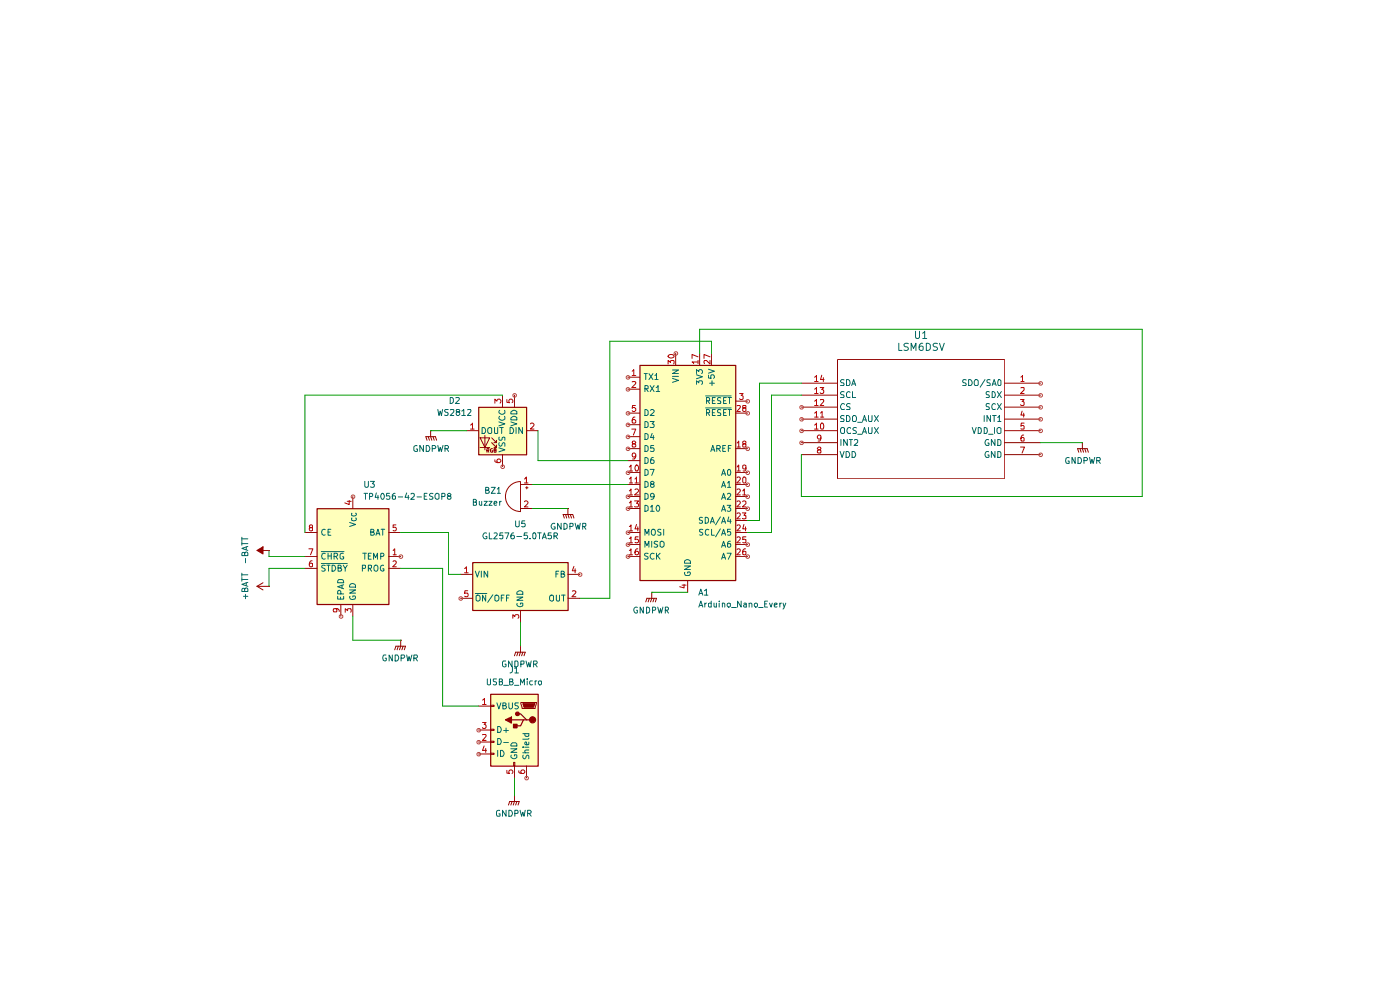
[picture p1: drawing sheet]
<svg xmlns="http://www.w3.org/2000/svg" width="297mm" height="210mm" viewBox="0 0 297 210" stroke-linecap="round" stroke-linejoin="round" font-family="sans-serif">
<g fill="#ffb">
<path d="M100.3 119.3h20.2v10.2h-20.2z"/>
<path d="M101.6 86.4h10.1v10.1h-10.1z"/>
<path d="M67.3 107.9h15.2v20.3h-15.2z"/>
<path d="M104.1 147.3h10.1v15.2h-10.1z"/>
<path d="M135.8 77.5h20.3v45.6h-20.3z"/>
</g>
<g fill="none" stroke="#910000" stroke-width=".21">
<path d="M177.7 76.2h35.4v25.4h-35.4zM90.6 93.4l-.3-.8h2.1l.2 .8M90.8 92.6l.3 .8M91.4 91.4h.1M91.4 91.4v1.2l.2 .8M91.9 92.6l.2 .8M99 91.4h2.5M101.9 92.9h2l-1 2zM101.9 94.9h2M102.9 92.4v3M103.3 95.6h.3l.1-.4h-.4v.7M103.5 95.6l.2 .3"/>
<path d="M104.3 92.9l1 1v-.5M104.3 93.9l1 1v-.5M104.5 95.2l-.4 .1v.5l.1 .1h.3l-.1-.3M104.8 95.5h.4v-.3h-.4v.7h.4v-.3l-.1-.1M104.8 93.9h.5M104.8 94.9h.5M106.6 83.8v2.6M106.6 96.4v2.6M109.1 83.8v2.6M111.7 91.4h2.4M170 93.9h7.6M170 91.4h7.6"/>
<path d="M170 81.3h7.6M170 83.8h7.6M170 86.4h7.6M170 88.9h7.6M170 96.4h7.6M213.1 93.9h7.6M213.1 91.4h7.6M213.1 81.3h7.6M213.1 83.8h7.6M213.1 86.4h7.6M213.1 88.9h7.6M213.1 96.4h7.6"/>
<path d="M228.9 95.9l-.3-.7h2l.3 .7M229.1 95.2l.3 .7M229.6 93.9h.1M229.6 93.9v1.3l.3 .7M230.1 95.2l.3 .7M54.5 116.8h2.6M64.7 112.9h2.5M64.7 118h2.5M74.8 105.3v2.6M82.5 112.9h2.5M82.5 118h2.5M110.4 102.2a3.2 3.2 0 0 0-3.2 3.1 3.2 3.2 0 0 0 3.2 3.2"/>
<path d="M110.4 102.2v6.3M110.4 102.8h2.5M110.4 107.9h2.5M111.5 103.5h.5M111.8 103.2v.5M119.7 109.9l-.2-.8h2l.3 .8M120 109.1l.2 .8M120.5 107.9h.1M120.5 107.9v1.2l.2 .8M121 109.1l.2 .8M54.5 124.4l1.3 .7M54.5 124.4h2.6"/>
<path d="M55.8 123.6l-1.3 .8M57.1 124.4h.1M64.7 120.6h2.5M72.3 128.2v2.5M74.8 128.2v2.5M82.5 120.6h2.5M83.7 137.8l.3-.7h2l-.2 .7M84.5 137.1l-.3 .7M85 135.8h.1M85 135.8v1.3l-.2 .7M85.5 137.1l-.2 .7M97.7 121.8h2.5"/>
<path d="M97.7 126.9h2.5M109.1 139.1l.3-.8h2l-.2 .8M109.9 138.3l-.3 .8M110.4 137.1h.1M110.4 129.5v2.5M110.4 137.1v1.2l-.2 .8M110.9 138.3l-.2 .8M120.5 121.8h2.5M120.5 126.9h2.5M107.9 170.8l.2-.8h2.1l-.3 .8M108.6 170l-.2 .8M109.1 168.7h.1"/>
<path d="M109.1 168.7v1.3l-.2 .8M109.6 170l-.2 .8"/>
</g>
<path d="M101.6 86.4h10.1v10.1h-10.1zM67.3 107.9h15.2v20.3h-15.2zM100.3 119.3h20.2v10.2h-20.2z" fill="none" stroke="#910000" stroke-width=".25"/>
<g fill="none" stroke="#b90000" stroke-width=".21">
<path d="M174.3 79.6l-.2 .9h.7M99.8 90.2l.4-.5v1.3M99.8 91h.8M105 85.5v-.8l.4 .4 .3-.4h.3l.3 .2-.2 .6M105 97.5l.1 .5a.92 .92 0 0 0 1.2-.1v-.3l-.3-.2h-.3l-.3 .2v.3l.3 .2M107.5 84.8v.5l.6 .1-.2-.1v-.4l.3-.2h.3l.3 .2v.4l-.2 .1M112.5 89.9l.2-.2h.3l.3 .3-.1 .3-.7 .7h.8M172.8 80l.4-.3v1.2M172.8 82.5l.4-.3v1.3M172.8 85.1l.4-.3v1.2M172.8 87.6l.4-.3v1.2M172.8 90.2l.4-.5v1.3"/>
<path d="M172.8 91h.8M172.8 80.9h.8M172.8 83.5h.8M172.8 86h.8M172.8 88.5h.8M173.7 95.4l-.3-.3 .3-.3 .4 .1v.4l-.4 .1-.3 .3 .2 .4h.5l.1-.4-.3-.3M174 82.2h.8l-.5 .4 .5 .3-.1 .5-.5 .1-.2-.2M174.1 84.8h.6l.1 .3-.8 .9h.8M174.1 87.6l.3-.3v1.2M174.1 88.5h.7M174.2 92.9l-.1 .1-.4 .1-.3-.2v-.4l.3-.2 .4 .1 .1 .1-.2 1-.4 .1M174.3 89.7a.82 .82 0 0 1 .3 1.3h-.4l-.1-.2v-.8z"/>
<path d="M174.7 80.1v.8M216.5 84.8h.8l-.5 .4 .5 .1v.6l-.2 .1h-.4l-.2-.1M216.5 94.8h.8l-.5 1.3M216.6 80l.3-.3v1.2M216.6 82.3l.6-.1 .1 .5-.8 .8h.8M216.6 80.9h.7M216.8 87.2l-.2 .9h.7M217.2 92.3a.58 .58 0 0 0-.6 .6l.1 .7 .6-.1v-.5l-.2-.2-.4 .1-.1 .1M217.2 87.6v.9M217.3 89.7h-.6l-.1 .7 .1-.1h.4l.2 .1v.5h-.7M65.5 116.4h.9l-.5 1.3M65.9 111.9l-.3-.3 .1-.2 .4-.1 .2 .5-.2 .1h-.4l-.1 .2v.3l.3 .2 .4-.1v-.5l-.2-.1"/>
<path d="M66.2 119a.72 .72 0 0 0-.6 .5 .72 .72 0 0 0 .3 .7l.4-.1v-.6h-.4l-.3 .2M73.7 106.3h.8M74.1 106.2v.8l-.9-.3M83.4 116.8l.3-.4v1.3M83.4 119.1l.4-.1 .3 .3-.8 .9h.8M83.4 117.7h.7M84 111.3h-.6v.6l.4-.1 .3 .3-.1 .4h-.6M111.3 101.6l.4-.4v1.2M111.3 106.4l.1-.1h.4l.2 .2-.1 .3-.6 .7h.7M111.3 102.4h.7M71.2 129.1l.3 .1v.5l-.7 .1v-.7h.8l.3 .2 .1 .4M73.2 129.9v-.8l.5 .4 .1-.4h.6v.8"/>
<path d="M98.6 120.6l.4-.4v1.3M98.6 121.5h.7M99.2 125.3h-.6v.6l.6-.1a.48 .48 0 0 1 0 .7 .48 .48 0 0 1-.6 0M108.8 131.1v-.7l.4 .4 .2-.4h.5l.2 .2v.4l-.2 .1M121.4 125.4l.5-.1 .3 .3-.9 1h.9M121.8 120.1l-.4 1h.8M122 120.6v.9"/>
</g>
<g fill="none" stroke="#006665" stroke-width=".21">
<path d="M102.3 90.7a.71 .71 0 0 1 .7 .4 .71 .71 0 0 1-.2 .8h-.5zM103.5 90.8l.3-.1 .5 .1v1l-.2 .1h-.4a.9 .9 0 0 1-.2-1.1zM104.9 90.7l.1 1.2h.6v-1.2M105.8 89.5l1.3 .4-1.3 .4M105.8 95l1.3 .4-1.3 .4M105.9 93.9l-.1 .5 .3 .3 .4-.3v-.3l.3-.2 .3 .2v.6M105.9 92.7l-.1 .5 .2 .2h.3l.5-.7 .3 .1v.6M106 88.3a.57 .57 0 0 0 .1 .8 .57 .57 0 0 0 .7 0l.3-.2-.1-.6M106 87a.57 .57 0 0 0 .1 .8 .57 .57 0 0 0 .7 0l.3-.2-.1-.6M106 90.7h.8M106.4 90.7v1.2M108.2 90.7a.71 .71 0 0 1 .7 .4 .71 .71 0 0 1-.2 .8h-.5z"/>
<path d="M108.4 89.5l1.2 .4-1.2 .4M108.5 88.6l.5-.3 .4 .1 .2 .2v.5h-1.2zM108.5 87.3l.5-.3 .4 .1 .2 .2v.5h-1.2zM109.5 90.7v1.2M110.8 90.7v1.2l-.7-1.2v1.2M178.2 95.8l.4 1.2 .5-1.2M178.4 90.8l.2-.1 .6 .1v1l-.2 .1h-.4a.9 .9 0 0 1-.2-1.1zM178.4 93.2v1.3M179.1 80.6l-.5-.1-.3 .3 .3 .4 .4 .1v.5h-.7M179.1 83.1h-.5l-.3 .2 .3 .4 .4 .1v.5h-.7M179.1 88.2l-.5-.1-.3 .3 .3 .4 .4 .1v.5h-.7M179.2 85.8a.57 .57 0 0 0-.8 0 .57 .57 0 0 0 0 .8l.2 .3 .6-.1"/>
<path d="M179.5 95.8a.71 .71 0 0 1 .7 .4 .71 .71 0 0 1-.2 .8h-.5zM179.6 80.5a.71 .71 0 0 1 .7 .5 .71 .71 0 0 1-.2 .8h-.5zM179.6 88.1a.71 .71 0 0 1 .7 .5 .71 .71 0 0 1-.2 .8h-.5zM179.7 93.2v1.3l-.7-1.3v1.3M180.2 93.2h.6M180.3 83.2l-.3-.1-.4 .3v.7l.2 .2 .5-.1M180.3 85.7l-.5-.1-.2 .3 .2 .4 .5 .1v.5h-.7M180.4 90.8a.66 .66 0 0 0-.7 .3 .66 .66 0 0 0 .2 .8h.5M180.5 93.2v1.3M180.7 81.8l.4-1.3 .4 1.3M180.8 95.8a.71 .71 0 0 1 .7 .4 .71 .71 0 0 1-.2 .8h-.5zM180.8 83.1v1.2h.7"/>
<path d="M180.8 81.4h.6M181.1 88.1h.3a.84 .84 0 0 1 .1 1.3h-.5l-.2-.2v-.8zM181.3 93.4l.1-.2 .5 .1v.5l-.7 .7h.7M181.7 90.8l-.5-.1-.3 .2 .2 .4 .6 .3-.2 .3h-.6M181.9 92.1h1M181.9 89.6h1M183 89.4l.4-1.3 .4 1.3M183 91.9l.4-1.2 .4 1.2M183.1 89.1h.6M183.1 91.6h.6M184.2 88.1v1.1l.2 .2h.5l.1-1.3M184.2 90.7v1l.2 .2h.5l.1-1.2"/>
<path d="M185.5 88.1l.9 1.3M185.5 90.7l.9 1.2M186.4 88.1l-.9 1.3M186.4 90.7l-.9 1.2M205 80.6h-.7v.5l.4 .1 .3 .4-.2 .2h-.6M205.5 80.5a.71 .71 0 0 1 .7 .5 .71 .71 0 0 1-.2 .8h-.5zM206.2 90.7l.5 1.2 .4-1.2M206.8 80.6l.5-.1 .2 .3v.8l-.2 .2h-.5a1.05 1.05 0 0 1 0-1.2zM207.5 90.7h.3a.65 .65 0 0 1 .4 .7 .65 .65 0 0 1-.7 .5zM208.8 90.7h.2a.65 .65 0 0 1 .5 .7 .65 .65 0 0 1-.7 .5zM208.8 88.1v1.3M209 80.5l-1.1 1.6"/>
<path d="M209.7 93.3a.66 .66 0 0 0-.7 .4 .66 .66 0 0 0 .2 .8l.6-.1v-.4h-.3M209.7 95.8a.66 .66 0 0 0-.7 .4 .66 .66 0 0 0 .2 .8l.6-.1v-.4h-.3M209.7 92.1h1M209.9 83.1h-.5l-.2 .1v.4l.7 .4-.1 .3h-.6M209.9 85.7l-.5-.1-.2 .2v.3l.7 .4-.1 .4h-.6M210.1 80.6l-.5-.1-.2 .2v.3l.7 .4v.3l-.7 .1M210.1 88.1v1.3l-.7-1.3v1.3M210.5 81.8l.4-1.3 .4 1.3M210.5 83.1a.71 .71 0 0 1 .6 .4 .71 .71 0 0 1-.2 .8h-.4zM210.6 81.4h.6M210.6 88.1h.7M210.9 88.1v1.3"/>
<path d="M211 90.7v1.2M211.1 93.2v1.3l-.8-1.3v1.3M211.1 95.8v1.2l-.8-1.2v1.2M211.2 85.8l-.1-.1a.65 .65 0 0 0-.7 .4 .65 .65 0 0 0 .3 .8l.5-.1M211.6 90.8l.2-.1 .5 .1v1l-.1 .1h-.4a.9 .9 0 0 1-.2-1.1zM211.6 83.1l.8 1.2M211.6 85.6l.8 1.3M211.7 88.6l.3-.5v1.3M211.7 93.2a.52 .52 0 0 1 .6 .4v.6l-.1 .3h-.5zM211.7 95.8a.52 .52 0 0 1 .6 .3v.7l-.1 .2h-.5zM211.7 89.4h.6M211.9 80.5l.4 .3v.8l-.1 .2h-.4l-.1-.4 .1-.7z"/>
<path d="M212.4 83.1l-.8 1.2M212.4 85.6l-.8 1.3M68.2 117h4.8M68.2 119.5h5.5M69 112.4l-.3-.1a.61 .61 0 0 0-.5 .7 .61 .61 0 0 0 .8 .5M69 117.4l-.3-.1a.61 .61 0 0 0-.5 .8 .61 .61 0 0 0 .8 .4M69 120a.48 .48 0 0 0-.8 .1l.1 .3 .7 .4-.3 .4-.5-.1M69.3 119.9h.7M69.6 112.9h.4M69.6 117.3v1.3M69.6 117.9h.7M69.7 119.9v1.3"/>
<path d="M70.2 112.3h-.6v1.2h.6M70.3 117.3v1.3M70.4 119.9a.65 .65 0 0 1 .8 .6 .65 .65 0 0 1-.8 .7zM70.9 118h.5l.2-.2-.1-.4-.6-.1v1.3M71.2 118l.4 .6M72.8 117.4h-.5l-.2 .3v.6l.2 .2h.6v-.4h-.3M72.8 119.9l.4 .7 .5-.7M74.2 110.8l1.2 .5-1.2 .4M74.7 109.9l-.1 .4a.52 .52 0 0 0 .6 .2 .52 .52 0 0 0 .3-.6h-.1M74.7 108.9l-.1 .4a.52 .52 0 0 0 .6 .2 .52 .52 0 0 0 .3-.6h-.1M77 117.3h.7M77.4 117.3v1.3"/>
<path d="M78.1 117.9h.5M78.7 112.9l.5-.1v-.4l-.5-.1v1.2h.5l.2-.4-.3-.2M78.7 117.3h-.6v1.3h.6M79.2 118.6v-1.3l.5 1 .4-1v1.3M79.8 113.5l.4-1.2 .4 1.2M79.9 113.2h.6M80.8 118l.6-.1v-.5l-.6-.1v1.3M80.9 112.3h.7M81.2 112.3v1.2M81.4 120l-.1-.1a.64 .64 0 0 0-.6 .6 .64 .64 0 0 0 .5 .7l.2-.1v-.5h-.2M71.6 126.5v.6h1.3v-.6M71.7 120.5l.6-.1v-.4l-.6-.1v1.3h.5l.3-.5-.4-.2"/>
<path d="M71.9 122.9h.7a.52 .52 0 0 1 .3 .7h-1.3zM72.2 126.7v.4M72.3 126v-.5l-.2-.3-.4 .1-.1 .7h1.3M72.6 124.1v.7M72.9 124l-1.3 .5 1.3 .4M73.2 120.6v.6M74.2 125.1h1.2l-1.2 .7h1.2M74.3 126.5a.61 .61 0 0 0 .2 .7 .61 .61 0 0 0 .8-.1l.1-.4v-.2l-.6-.1v.3M74.3 124a.67 .67 0 0 1 .7-.2 .67 .67 0 0 1 .4 .7h-1.2zM76.9 120.6h.5l.2-.2v-.4l-.7-.1v1.3M78.1 120.6h.6l.1-.2v-.4l-.7-.1v1.3M78.4 120.6l.4 .6"/>
<path d="M79.4 120.1l.5-.2a.86 .86 0 0 1 0 1.3 .46 .46 0 0 1-.6-.5zM100.8 121.2l.5 1.2 .4-1.2M100.8 125.9h2.5M101 126.4l.3-.2 .3 .1a.74 .74 0 0 1 .2 1l-.3 .2-.5-.2zM102.1 121.2v1.2M103 126.2v1.3l-.6-1.3v1.3M103.5 121.2v1.2l-.8-1.2v1.2M104.6 126.2l-1.1 1.6M105 126.4l.2-.2 .4 .1a.74 .74 0 0 1 .1 1l-.2 .2-.5-.2zM106.3 126.8h.5M106.9 126.2h-.6v1.3M107.4 126.8h.5"/>
<path d="M108 126.2h-.6v1.3M109.6 126.7h1.3l-1.3 .6h1.3M109.7 128a.65 .65 0 0 0 .5 .7 .65 .65 0 0 0 .7-.3l-.1-.5h-.4v.3M109.7 125.6l.5-.3 .5 .1 .2 .2v.5h-1.3zM116.7 126.4l.2-.2 .5 .2v.9l-.2 .2-.4-.1a.74 .74 0 0 1-.1-1zM117.9 121.8h.5M118 126.2v1.1l.3 .2 .4-.2v-1.1M118.5 121.2h-.6v1.2M119 121.8l.6-.1v-.5h-.6v1.2h.5l.3-.4-.3-.2M119.1 126.2h.8M119.5 126.2v1.3"/>
</g>
<path d="M54.5 116.8l1.3-.8v1.5z" fill="#910000"/>
<path d="M54.5 116.8l1.3-.8v1.5zM57.1 116.8h.1M110.5 149h3.3v.3l-.3 1h-2.8z" fill="none" stroke="#910000" stroke-width=".21"/>
<path d="M104.1 147.3h10.1v15.2h-10.1z" fill="none" stroke="#910000" stroke-width=".25"/>
<path d="M110.9 149.3h2.6l-.3 .7h-2z" fill="#910000"/>
<path d="M110.9 149.3h2.6l-.3 .7h-2z" fill="none" stroke="#910000" stroke-width=".21"/>
<circle cx="112.9" cy="152.7" r=".64" fill="#910000"/>
<g fill="none" stroke="#910000" stroke-width=".25">
<path d="M108.5 152.7h2.5M109.8 151.4h.6l1.3 1.3h.6M111.7 152.7h-.7l-.6 1.3h-1.2"/>
<circle cx="113" cy="152.7" r=".64"/>
</g>
<circle cx="109.8" cy="151.4" r=".38" fill="#910000"/>
<circle cx="109.8" cy="151.4" r=".38" fill="none" stroke="#910000" stroke-width=".25"/>
<path d="M109 161.7h.2v.8h-.2z" fill="none" stroke="#910000" stroke-width=".21"/>
<path d="M108.9 153.6h.7v.7h-.7z" fill="#910000"/>
<path d="M108.9 153.6h.8v.8h-.8z" fill="none" stroke="#910000" stroke-width=".25"/>
<path d="M107.2 152.7l1.3-.6v1.3z" fill="#910000"/>
<path d="M135.8 77.5h20.3v45.6h-20.3zM107.2 152.7l1.3-.6v1.3z" fill="none" stroke="#910000" stroke-width=".25"/>
<g fill="none" stroke="#910000" stroke-width=".21">
<path d="M143.3 74.9v2.6M148.4 74.9v2.6M151 74.9v2.6M133.2 80h2.5M133.2 82.5h2.5M133.2 87.6h2.5M133.2 90.1h2.5M133.2 92.6h2.5M133.2 95.2h2.5M133.2 97.7h2.5M156 87.6h2.6M156 95.2h2.6"/>
<path d="M156 85.1h2.6M133.2 100.2h2.5M133.2 102.8h2.5M133.2 105.3h2.5M133.2 107.9h2.5M133.2 112.9h2.5M133.2 115.5h2.5M133.2 118h2.5M156 100.2h2.6M156 102.8h2.6M156 105.3h2.6M156 107.9h2.6"/>
<path d="M156 112.9h2.6M156 115.5h2.6M156 118h2.6M156 110.4h2.6M137 127.7l.2-.8h2.1l-.3 .8M137.8 126.9l-.3 .8M138.3 125.6h.1M138.3 125.6v1.3l-.3 .8M138.8 126.9l-.3 .8M145.9 123.1v2.5M101.5 149.8h2.6M101.5 154.9h2.6"/>
<path d="M101.5 157.4h2.6M101.5 159.9h2.6M104.1 149.6h.7v.3h-.7zM104.1 154.7h.7v.2h-.7zM104.1 157.2h.7v.3h-.7zM104.1 159.8h.7v.2h-.7zM109.1 162.5v2.5M111.7 162.5v2.5"/>
</g>
<g fill="none" stroke="#b90000" stroke-width=".21">
<path d="M134.1 78.7l.4-.3v1.3M134.1 79.7h.8M141.7 77.2v-.7l.5 .4 .1-.4h.6v.7M141.8 75.4a.75 .75 0 0 1 1.2 .2 .61 .61 0 0 1-.7 .4 .61 .61 0 0 1-.5-.6zM148.1 76.8h-1.3l.4 .3M148.1 75.7l-1.3-.5v.8M148.1 76.5v.6M150.6 76.5v.7l-.7-.7h-.5v.6M150.6 75.7l-1.2-.5v.8M133.5 99.1l.4-.5v1.3M133.5 99.9h.7M134 91h.9l-.5 1.3"/>
<path d="M134.1 81l.6-.1 .2 .4-.9 .9h.9M134.4 94.1l-.3-.3 .1-.2h.4l.3 .3-.3 .2-.4 .1v.6h.5l.2-.1-.1-.5-.2-.1M134.7 88.5a.58 .58 0 0 0-.6 .6l.1 .6h.5l.2-.1v-.4l-.3-.2h-.2l-.3 .2M134.8 86h-.6l-.1 .6 .2-.2h.3l.3 .3v.3l-.3 .3h-.3l-.2-.2M134.9 96.7l-.3 .2h-.4v-.7l.4-.1 .3 .3-.1 .7-.2 .3h-.4M134.9 98.7l.1-.1a.76 .76 0 0 1 .3 1.3l-.4-.1a.94 .94 0 0 1 0-1.1zM156.4 86.1l.6-.1 .1 .4-.8 .9h.8M156.4 94l.3-.4v1.2M156.4 99.1l.3-.5v1.3M156.4 99.9h.7M156.4 94.8h.7M156.9 83.5h.7l-.4 .4 .4 .2v.5l-.2 .2h-.3l-.2-.2"/>
<path d="M157.8 86.5l-.2-.1v-.3l.6-.1v.4l-.6 .2v.5l.2 .2 .4-.2v-.5l-.2-.1M157.8 94.1l-.2-.1v-.3l.4-.1 .2 .1v.3l-.6 .2v.6l.6-.1v-.5l-.2-.1M158.2 99.2l-.2 .3-.4-.1v-.6l.2-.2 .4 .2v.9l-.2 .2h-.4M133.5 101.6l.4-.4v1.2M133.5 104.1l.4-.4v1.3M133.5 106.7l.4-.4v1.2M133.5 111.7l.4-.4v1.3M133.5 114.2l.4-.3v1.2M133.5 116.8l.4-.4v1.3M133.5 102.4h.7M133.5 105h.7M133.5 107.5h.7"/>
<path d="M133.5 112.6h.7M133.5 115.1h.7M133.5 117.7h.7M134.6 106.3h.9l-.5 .5h.4v.6h-.8M134.7 101.6l.3-.4v1.2M134.7 103.9l.2-.2h.3l.3 .4-.9 .9h.9M134.7 102.4h.8M135 111.3l-.3 .9h.8M135.3 116.4a.72 .72 0 0 0-.6 .5 .72 .72 0 0 0 .3 .8l.4-.1a.42 .42 0 0 0-.1-.6 .42 .42 0 0 0-.5 0l-.1 .2M135.3 111.8v.8M135.4 113.9h-.6l-.1 .6h.7v.6h-.7M156.4 101.3l.4-.1 .3 .4-.8 .8h.8"/>
<path d="M156.4 103.9l.4-.2 .3 .4-.8 .9h.8M156.4 106.4l.4-.1 .3 .4-.8 .8h.8M156.4 109l.4-.2 .3 .3-.8 1h.8M156.4 111.5l.4-.2 .3 .4-.8 .9h.8M156.4 114l.4-.1 .3 .3-.8 .9h.8M156.4 116.6l.4-.2 .3 .4-.8 .9h.8M157.5 108.8h.7l-.4 .5 .4 .1v.6h-.7M157.6 104.1l.3-.4v1.3M157.6 106.4l.1-.1h.5v.5l-.7 .7h.7M157.6 105h.6M157.8 101.2l.4 .2v.8l-.1 .2h-.4l-.1-.2v-.8zM157.8 111.3l-.2 .9h.7"/>
<path d="M158.2 116.4h-.3l-.3 .4v.8h.6v-.6l-.4-.1-.2 .1v.2M158.2 111.8v.8M158.2 113.9h-.6v.6h.6v.6h-.6M144.7 124.1h.8M145.1 124v.7l-.9-.2M102.4 148.5l.4-.3v1.2M102.4 153.2h.7l-.4 .5 .4 .2-.1 .5-.5 .1-.1-.2M102.4 155.9l.6-.1 .1 .2-.1 .3-.6 .8h.7M102.4 149.4h.7M102.7 158.2l-.3 1h.8M103 158.7v.9M107.5 163.4v.6l.6 .1-.2-.2v-.3l.3-.3h.3l.3 .3v.3l-.2 .2"/>
<path d="M110.1 163.5l.1 .4a.92 .92 0 0 0 1.1-.1v-.2l-.2-.3h-.4l-.2 .3v.2l.2 .3"/>
</g>
<g fill="none" stroke="#006665" stroke-width=".21">
<path d="M136.7 79.2h.6M137 79.2v1.3M137.7 79.2l.8 1.3M138.5 79.2l-.8 1.3M138.9 79.7l.4-.5v1.3M142.7 78.5h1.2l-1.2 .7h1.2M142.7 79.8h1.2M147.7 79.5l1.3 .4-1.3 .4M147.7 79.2v-.8l.6 .4 .1-.4h.4l.2 .3v.4l-.2 .1M150.3 79.6v.6l.6 .1-.1-.6 .2-.2h.3l.3 .3v.3l-.2 .2M150.3 78.3l1.3 .4-1.3 .5M190.7 72.8v1.5h.6"/>
<path d="M192.7 72.9a.67 .67 0 0 0-.9 .2l.1 .3 .6 .3 .2 .4a.67 .67 0 0 1-.9 .2M193.3 74.3v-1.5l.5 1.1 .5-1.1v1.5M194.2 70.3v1.2l.3 .3h.3l.3-.3v-1.2M195.7 72.8h-.3a1.04 1.04 0 0 0-.2 1.5h.4l.2-.1-.1-.7a.52 .52 0 0 0-.7 .2M195.7 70.7l.5-.4v1.5M195.7 71.8h.9M196.5 72.8l.6 .1 .3 .3v.8l-.6 .3h-.3zM198.9 72.9a.67 .67 0 0 0-.9 .2v.3l.7 .3 .2 .4a.67 .67 0 0 1-.9 .2M199.3 72.8l.5 1.5 .5-1.5M88.5 94.6l-.3-.1-.4 .3v.7l.3 .3 .5-.1v-.5h-.3M89.8 94.5v1.3l-.7-1.3v1.3M90.4 94.5a.71 .71 0 0 1 .8 .4 .71 .71 0 0 1-.3 .9h-.5z"/>
<path d="M91.7 95.2l.7-.1 .1-.4-.3-.2h-.5v1.3M92.9 86.9l.2 1.2 .3-.9 .2 .9 .3-1.2M92.9 94.5l.2 1.3 .3-.9 .2 .9 .4-1.3M94.4 95.2l.7-.1 .1-.4-.3-.2h-.5v1.3M94.7 95.2l.5 .6M95.1 86.9h-.6l-.2 .1 .3 .5h.4v.6h-.7M95.5 84.3h.4l.3 .3v.7l-.4 .3h-.3zM95.6 87l.6-.1 .1 .5-.8 .7h.8M96.7 84.4l.6-.1 .2 .4-.9 .9h.9M97 87.4l-.2-.3 .1-.2h.5l.1 .1v.3l-.6 .2-.1 .1v.3l.2 .2h.3l.2-.2v-.3l-.2-.2M98 87.2l.4-.3v1.2M98 88.1h.7"/>
<path d="M99.2 87l.6-.1 .1 .3-.8 .9h.8M136.8 82.5h.6l.1-.5-.7-.2v1.3M136.8 86.9h.3l.4 .3v.7l-.3 .2h-.4zM136.8 89.4h.3l.4 .3v.7l-.3 .3h-.4zM136.8 91.9h.3l.4 .4v.7l-.3 .2h-.4zM136.8 94.5h.3l.4 .3v.7l-.3 .3h-.4zM136.8 97h.3l.4 .4v.6l-.3 .3h-.4zM136.8 99.6h.3l.4 .3v.7l-.4 .2h-.3zM137.1 82.5l.4 .6M137.9 89.4h.9l-.5 .5 .5 .3-.1 .4h-.8M137.9 99.6h.9l-.5 1.2M137.9 81.8l.9 1.3"/>
<path d="M138 87l.2-.1h.3l.3 .4-.9 .8h.9M138.3 91.9l-.3 .9h.8M138.6 97a.82 .82 0 0 0-.5 1.3h.5l.2-.5-.3-.3h-.2l-.3 .3M138.6 92.4v.8M138.7 94.5h-.6l-.1 .6h.7v.6h-.7M138.8 81.8l-.9 1.3M138.9 80.5h.7M139.2 82.2l.4-.4v1.3M139.2 83.1h.8M142.7 80.3l1.2 .4-1.2 .4M147.7 81.5v-.7l.6 .4v-.4h.5l.2 .1v.5l-.2 .1M149.7 84h5.4"/>
<path d="M149.7 86.5h5.4M149.9 85h.6v-.5l-.6-.2v1.3M149.9 87.5h.6v-.5l-.6-.1v1.2M150.1 85l.4 .6M150.1 87.5l.4 .6M150.5 81.3h1.1M150.8 95.8l.4-1.3 .4 1.3M151 95.4h.6M151 80.8v1M151.1 85h.5M151.1 87.5h.5M151.7 84.3h-.6v1.3h.6"/>
<path d="M151.7 86.9h-.6v1.2h.6M152.1 95.2l.6-.1 .1-.4-.2-.2h-.5v1.3M152.4 95.2l.4 .6M152.9 84.4l-.5-.1-.2 .2v.3l.7 .5-.1 .3h-.6M152.9 87l-.5-.1-.2 .1v.4l.7 .4-.1 .3h-.6M153.3 95.1h.5M153.5 85h.4M153.5 87.5h.4M153.9 94.5h-.6v1.3h.6M154.1 84.3h-.6v1.3h.6M154.1 86.9h-.6v1.2h.6M154.3 99.8l.3-.2a.75 .75 0 0 1 .2 1.2l-.5-.2z"/>
<path d="M154.4 84.3h.8M154.4 86.9h.8M154.5 95.1h.4M154.8 84.3v1.3M154.8 86.9v1.2M155.1 94.5h-.6v1.3M226.8 97.1l-.3-.1-.4 .2v.6l.2 .5h.5v-.5h-.2M228.1 97v1.3l-.7-1.3v1.3M228.7 97a.71 .71 0 0 1 .7 .5 .71 .71 0 0 1-.2 .8h-.5zM230 97.7l.6-.1 .1-.3-.2-.3h-.5v1.3M231.1 97l.3 1.3 .2-.8 .3 .8 .3-1.3M232.7 97.7l.6-.1v-.5l-.6-.1v1.3"/>
<path d="M233 97.7l.4 .6M51.3 114v.7M51.3 114.9v.8M51.3 115.3h1.3M51.3 114.3h1.3M51.9 117.4l.3-.3 .4 .2v.6h-1.3l.2-.7 .4 .1v.6M52.1 118.4v1M52.2 116v.6M52.6 115.9l-1.3 .4 1.3 .5M77.2 104.6h.8M77.4 102.1v1l.2 .3h.3l.2-.3v-1M77.6 104.6v1.3"/>
<path d="M78.4 105.3l.6-.1v-.5l-.6-.1v1.3M78.6 102.1h.8l-.4 .5 .4 .3-.1 .4h-.7M79.8 104.6l-.2 .9h.7M80.2 105.1v.8M80.9 104.7a.6 .6 0 0 1 .7 .5 .6 .6 0 0 1-.5 .7l-.3-.5zM82.6 104.6h-.6v.6h.6v.6h-.6M83.8 104.6h-.2l-.4 .4v.8h.7v-.6h-.4h-.3v.2M84.5 105.4h.9M86.3 104.6l-.4 .9h.9M86.6 105.1v.8M87.2 104.8l.2-.2 .4 .1 .1 .5-.8 .7h.8M88.5 105.4h.9"/>
<path d="M90 105.2h.4M90.6 104.6h-.6v1.3h.6M91.9 104.7l-.5-.1-.3 .3 .1 .3a.57 .57 0 0 1 .6 .6h-.7M92.4 104.8l.2-.2 .5 .2v.9l-.2 .2-.4-.1a.74 .74 0 0 1-.1-1zM93.7 105.3l.7-.1v-.4l-.2-.2h-.5v1.3M95.2 105.2l-.3-.3 .3-.3h.2l.3 .4-.8 .4v.3l.3 .2h.2l.3-.2v-.3l-.3-.2M100.4 106.5h.5l.2-.3-.3-.3h-.4v1.3h.5l.2-.1v-.4l-.3-.2M101.7 106.3v.7l.2 .2 .3-.1M102.2 106.3v.9M102.7 106.3h.7l-.7 .9h.7M103 104h.6v-.5l-.6-.1v1.2h.5l.3-.4-.3-.2M103.2 113.1l-.1-.1a.64 .64 0 0 0-.7 .6 .64 .64 0 0 0 .6 .7l.3-.1v-.4h-.3"/>
<path d="M103.7 106.3h.7l-.7 .9h.7M103.8 113v1.3h.6M104.2 103.4h.9l-.9 1.2h.9M104.8 113.1l.4-.1 .3 .4-.8 .9h.8M104.8 106.8l.6-.1-.2-.4-.4 .2v.5l.2 .2 .3-.1M105.5 103.7l.3-.3v1.2M105.5 104.6h.7M106 106.3v.9M106.3 106.3l-.3 .3M106.7 113h-.6l-.1 .6 .6-.1 .1 .7h-.7M107.1 113h.8l-.5 1.3M109 113a.55 .55 0 0 0-.6 .5l.1 .7a.42 .42 0 0 0 .6-.1 .42 .42 0 0 0-.1-.6h-.5l-.1 .3"/>
<path d="M109.4 110.5v1l.2 .3 .5-.1 .1-.2v-1M109.6 113.8h1.1M111.3 110.5h-.6v.6l.6-.1 .1 .3-.1 .4h-.6M111.8 113h-.5l-.1 .6 .6-.1 .1 .3-.1 .4h-.6M112.4 114.2v.1M113.1 113.1l.4-.1a.9 .9 0 0 1 0 1.3l-.5-.3zM114 113h.8M114.5 113v1.3M115.1 114.3l.4-1.3 .4 1.3M115.1 114h.6M116.9 113h-.6l-.1 .6 .6-.1 .2 .3-.1 .4h-.7M117.5 113.7h.5l.3-.2-.1-.4-.7-.1v1.3"/>
<path d="M117.7 111.1l-.1-.1a.64 .64 0 0 0-.7 .6 .64 .64 0 0 0 .6 .7l.3-.1v-.4h-.3M117.9 113.7l.4 .6M119 111v1.3l-.7-1.3v1.3M119.6 111l.6 .2 .1 .1v.6l-.4 .4h-.3zM120.9 111.7l.6-.1 .1-.5-.7-.1v1.3M122 111l.3 1.3 .3-1 .3 1 .2-1.3M123.6 111.7h.5l.2-.2v-.4l-.7-.1v1.3M123.9 111.7l.4 .6M136.8 102.1h.3l.4 .3v.7l-.4 .3h-.3zM136.8 104.6h.3l.4 .4v.7l-.4 .2h-.3zM136.8 107.2h.3l.4 .3v.7l-.4 .3h-.3zM136.8 113.5v-1.2l.4 .9 .5-.9v1.2"/>
<path d="M136.8 116.1v-1.3l.4 .9 .5-.9v1.3M137.5 117.4a.48 .48 0 0 0-.8 .2l.1 .3 .7 .4-.3 .3-.5-.1M138 107.5l.3-.3v1.3M138 108.5h.8M138.3 102.7l-.3-.3 .1-.2 .4-.1 .3 .3-.3 .3h-.4l-.1 .2v.2l.3 .3 .4-.1 .1-.2v-.2l-.3-.2M138.3 114.8v1.3M138.3 112.4l.5-.1a.86 .86 0 0 1 0 1.2 .46 .46 0 0 1-.6-.4zM138.8 105.2l-.2 .2h-.5v-.7l.4-.1 .3 .3v.5a.57 .57 0 0 1-.7 .5M138.8 117.4l-.3-.1a.64 .64 0 0 0-.6 .7 .64 .64 0 0 0 .6 .6l.3-.1M139.3 117.3v1.3M139.4 107.3a.6 .6 0 0 1 .6 .5 .6 .6 0 0 1-.5 .7l-.3-.6zM139.4 117.9l.6 .7"/>
<path d="M139.5 114.9h-.6a.57 .57 0 0 0 .5 .7v.4h-.6M140 115l.3-.2 .3 .1a.74 .74 0 0 1 .2 1l-.3 .2-.5-.2zM140 117.3l-.7 .8M140.2 112.4l-.4-.1-.3 .2 .1 .3 .6 .2v.5h-.7M140.8 112.3v1.2M145.3 119a.67 .67 0 0 1 .8-.2 .67 .67 0 0 1 .4 .7h-1.3zM149 109.8l-.4-.1-.3 .3 .1 .3 .6 .2v.4h-.7M149.1 112.4h-.7v.4l.7 .4-.3 .3h-.4M149.6 109.7a.52 .52 0 0 1 .7 .4v.6a.52 .52 0 0 1-.7 .3zM150.4 112.4l-.3-.1a.65 .65 0 0 0-.5 .6 .65 .65 0 0 0 .5 .6h.3M150.7 111l.4-1.3 .5 1.3M150.8 110.7h.6"/>
<path d="M151 112.3v1.2h.6M152.8 109.6l-1 1.7M152.8 112.2l-1 1.7M153.1 100.8l.4-1.2 .4 1.2M153.1 103.4l.4-1.3 .4 1.3M153.1 105.9l.4-1.3 .4 1.3M153.1 108.5l.4-1.3 .4 1.3M153.1 111l.4-1.3 .4 1.3M153.1 113.5l.4-1.2 .4 1.2M153.1 116.1l.4-1.3 .4 1.3M153.1 118.6l.4-1.3 .4 1.3M153.2 100.5h.6"/>
<path d="M153.2 103h.6M153.2 105.6h.6M153.2 108.1h.6M153.2 110.7h.6M153.2 113.2h.6M153.2 115.7h.6M153.2 118.3h.6M154.3 107.2h.7l-.4 .5 .3 .1v.6h-.6M154.3 117.3h.8l-.6 1.3M154.3 102.4l.4-.3v1.3M154.3 104.8l.5-.2 .2 .4-.7 .9h.7M154.3 103.4h.7"/>
<path d="M154.6 109.6l-.3 1h.8M154.9 112.3h-.6v.6l.6-.1 .1 .2-.1 .5h-.6M154.9 114.8l-.4 .1-.2 .2v.9h.6v-.7h-.5l-.1 .3M154.9 110.2v.8M51.3 121.6v.7M51.3 122.5v.8M51.3 122.9h1.3M51.3 121.9h1.3M51.6 126.5h1M51.9 125.1l.3-.4 .4 .3v.5h-1.3l.2-.7 .4 .1v.6M52.1 126.1v.9M52.2 123.6v.6"/>
<path d="M52.6 123.5l-1.3 .5 1.3 .4M81.9 138.9a.65 .65 0 0 0-.7 .6 .65 .65 0 0 0 .4 .7l.4-.2v-.4h-.3M83.2 138.9v1.3l-.7-1.3v1.3M83.8 138.9h.5a.72 .72 0 0 1 .2 .9 .72 .72 0 0 1-.7 .4zM85.1 139.6h.5l.3-.2-.2-.5h-.6v1.3M86.3 138.9l.2 1.3 .3-.9 .2 .9 .4-1.3M87.8 139.6h.5l.3-.2-.2-.5h-.6v1.3M88.1 139.6l.5 .6M135.2 128.9a.58 .58 0 0 0-.8 .5 .58 .58 0 0 0 .8 .6v-.5h-.2M136.5 128.8v1.2l-.7-1.2v1.2M137.2 128.8a.64 .64 0 0 1 .7 .6 .64 .64 0 0 1-.7 .6zM138.4 129.5l.6-.1v-.5l-.6-.1v1.2"/>
<path d="M139.5 128.8l.4 1.2 .2-.9 .2 .9 .3-1.2M141.1 129.5l.6-.1v-.5l-.6-.1v1.2M141.4 129.5l.4 .5M145.2 120.1h1.3l-1.3 .7h1.3M145.3 121.4l-.1 .3 .2 .3h.9l.2-.3-.1-.3-.5-.1v.3M148.3 128.8l.4-1.3 .4 1.3M148.3 126.2l.4-1.2 .4 1.2M148.4 128.4h.6M148.4 125.9h.6M149.4 125.3l.5-.3v1.2M149.4 126.2h.8M149.5 127.9v.9"/>
<path d="M149.9 127.9l-.4 .3M150.9 128h-.6v.6l.2 .2 .4-.1M150.9 127.5v1.3M151.5 127.9v.7l.1 .2 .4-.2M152 127.9v.9M152.6 127.5v.1M152.6 127.9v.9M153.2 128l.4-.1 .2 .2v.7M153.2 127.9v.9M154.3 128h.6v.7l-.4 .1-.2-.3zM155.2 128.9h1M157.2 127.5v1.3l-.7-1.3v1.3"/>
<path d="M157.8 128h.5v.8M158.3 128.2l-.6 .2 .2 .4 .4-.1M158.9 128l.4-.1 .2 .2v.7M158.9 127.9v.9M160.1 128h.5v.7l-.3 .1-.3-.3zM161 128.9h.9M162.2 128.1h.4M162.8 127.5h-.6v1.3h.6M163.2 127.9l.4 .9 .2-.9M164.3 128.4l.5-.2v-.2l-.4-.1-.1 .2v.5l.1 .2 .4-.1M165.4 127.9v.9M165.8 127.9l-.4 .1v.2"/>
<path d="M166.1 127.9l.3 .9M166.7 127.9l-.6 1.3M103.4 144v1.1l.2 .2 .5-.2v-1.1M105.3 144l-.7 .1v.3l.6 .3 .1 .4-.2 .2-.5-.1M105.4 149.1l.4 1.3 .5-1.3M105.6 154.1a.71 .71 0 0 1 .7 .4 .71 .71 0 0 1-.2 .9h-.5zM105.6 156.6a.71 .71 0 0 1 .7 .5 .71 .71 0 0 1-.2 .8h-.5zM105.6 159.2v1.2M105.9 144.6h.4l.3-.4-.2-.2h-.5v1.3l.7-.2v-.4l-.3-.1M106.2 159.2a.71 .71 0 0 1 .7 .4 .71 .71 0 0 1-.2 .8h-.5zM106.7 149.7h.4l.3-.4-.2-.2h-.5v1.3h.5l.2-.5-.3-.2M106.8 154.9h1.1"/>
<path d="M106.8 157.5h1.1M106.8 145.4h1.1M107.3 140.2h-.5l-.2 .3v.6l.2 .3 .3 .1 .3-.2v-.4h-.3M107.4 154.4v1M107.9 149.1v1l.3 .3h.3l.2-.3v-1M108.1 144.6l.6-.1v-.5h-.6v1.3h.5l.3-.4-.4-.3M108.4 158.8h1.2l-1.2 .8h1.2M108.5 157.8l.2-.2h.7l.2 .2v.4h-1.2zM108.6 140.2v1.3l-.7-1.3v1.3M108.7 141.5l-.1 1.1-.4 .1M109.1 145.4h1M109.2 140.2h.5l.2 .3v.6a.52 .52 0 0 1-.7 .4z"/>
<path d="M109.2 141.8l.4-.3v1.2M109.2 142.7h.8M110 149.1h-.7v.5l.4 .1 .3 .4-.3 .3-.5-.1M110.4 145.3v-1.3l.4 .9 .5-.9v1.3M110.5 140.9h.5l.2-.2-.1-.5h-.6v1.3M110.9 158.5h.2M110.9 155.6h1.3v.5h-.8v-.5M110.9 159.7h1.3M111.3 158.5h.9M111.6 140.2l.3 1.3 .3-1 .2 1 .3-1.3M111.8 144v.1M111.8 144.4v.9"/>
<path d="M112.2 159.1l-.8 .1-.1 .3 .2 .2M112.2 157.4v.5l-.2 .1-.7-.2 .1-.4h.3l.1 .6M112.2 156.6l-.2 .2h-1.1M112.9 144.4h-.4l-.1 .2v.4l.2 .3 .3-.1M113.2 140.9h.5l.3-.3-.2-.4h-.6v1.3M113.5 140.9l.5 .6M113.5 144.4v.9M113.9 144.4h-.3l-.1 .2M114.2 144.6l.2-.2h.4v.8l-.3 .1-.3-.3zM106 172h-.5l-.2 .2v.7l.2 .2h.6v-.5h-.3M107.4 171.9v1.2l-.8-1.2v1.2M107.9 171.9a.71 .71 0 0 1 .8 .4 .71 .71 0 0 1-.2 .8h-.6z"/>
<path d="M108.5 160.2a.66 .66 0 0 0 .3 .7 .66 .66 0 0 0 .8-.2v-.6h-.5v.3M109.2 172.6l.7-.1v-.5l-.2-.1h-.5v1.2M110.3 171.9l.4 1.2 .2-.8 .3 .8 .2-1.2M111 160.2l-.1 .5 .3 .3 .4-.3v-.3l.2-.2 .4 .2v.6M111.9 172.6l.7-.1 .1-.4-.3-.2h-.5v1.2M112.3 172.6l.4 .5"/>
</g>
<g fill="none" stroke="#090" stroke-width=".21">
<path d="M148.4 74.9v-5.1h93.9v35.5h-72.3v-8.9M151 74.9v-2.5h-21.6v54.5h-6.4M91.4 91.4h7.6M106.6 83.8h-41.9v29.1M114.1 91.4v6.3h19.1M170 83.8h-6.3v29.1h-5.1M170 81.3h-8.9v29.1h-2.5M220.7 93.9h8.9M57.1 116.8v1.2h7.6M85 112.9h10.2v8.9h2.5M112.9 107.9h7.6M112.9 102.8h20.3"/>
<path d="M64.7 120.6h-7.6v3.8M74.8 130.7v5.1h10.2M85 120.6h8.9v29.2h7.6M110.4 132v5.1M138.3 125.6h7.6M109.1 165v3.7"/>
</g>
<g fill="none" stroke="#b54549" stroke-width=".21">
<circle cx="143.4" cy="75" r=".38"/>
<circle cx="106.6" cy="99" r=".38"/>
<circle cx="109.2" cy="83.9" r=".38"/>
<circle cx="133.2" cy="92.7" r=".38"/>
<circle cx="133.2" cy="90.1" r=".38"/>
<circle cx="133.2" cy="95.2" r=".38"/>
<circle cx="133.2" cy="82.6" r=".38"/>
<circle cx="133.2" cy="80" r=".38"/>
<circle cx="133.2" cy="87.7" r=".38"/>
<circle cx="158.6" cy="95.2" r=".38"/>
<circle cx="158.6" cy="87.7" r=".38"/>
<circle cx="158.6" cy="85.1" r=".38"/>
<circle cx="170" cy="86.4" r=".38"/>
<circle cx="170" cy="91.4" r=".38"/>
<circle cx="170" cy="88.9" r=".38"/>
<circle cx="170" cy="93.9" r=".38"/>
<circle cx="220.8" cy="83.9" r=".38"/>
<circle cx="220.8" cy="96.5" r=".38"/>
<circle cx="220.8" cy="91.4" r=".38"/>
<circle cx="220.8" cy="81.3" r=".38"/>
<circle cx="220.8" cy="88.9" r=".38"/>
<circle cx="220.8" cy="86.4" r=".38"/>
<circle cx="74.9" cy="105.4" r=".38"/>
<circle cx="85" cy="118.1" r=".38"/>
<circle cx="133.2" cy="113" r=".38"/>
<circle cx="133.2" cy="100.3" r=".38"/>
<circle cx="133.2" cy="107.9" r=".38"/>
<circle cx="133.2" cy="105.4" r=".38"/>
<circle cx="133.2" cy="115.5" r=".38"/>
<circle cx="133.2" cy="118.1" r=".38"/>
<circle cx="158.6" cy="100.3" r=".38"/>
<circle cx="158.6" cy="115.5" r=".38"/>
<circle cx="158.6" cy="118.1" r=".38"/>
<circle cx="158.6" cy="107.9" r=".38"/>
<circle cx="158.6" cy="102.8" r=".38"/>
<circle cx="158.6" cy="105.4" r=".38"/>
<circle cx="72.3" cy="130.8" r=".38"/>
<circle cx="97.7" cy="127" r=".38"/>
<circle cx="123.1" cy="121.9" r=".38"/>
<circle cx="101.6" cy="154.9" r=".38"/>
<circle cx="101.6" cy="160" r=".38"/>
<circle cx="101.6" cy="157.4" r=".38"/>
<circle cx="111.7" cy="165.1" r=".38"/>
</g>
</svg>
